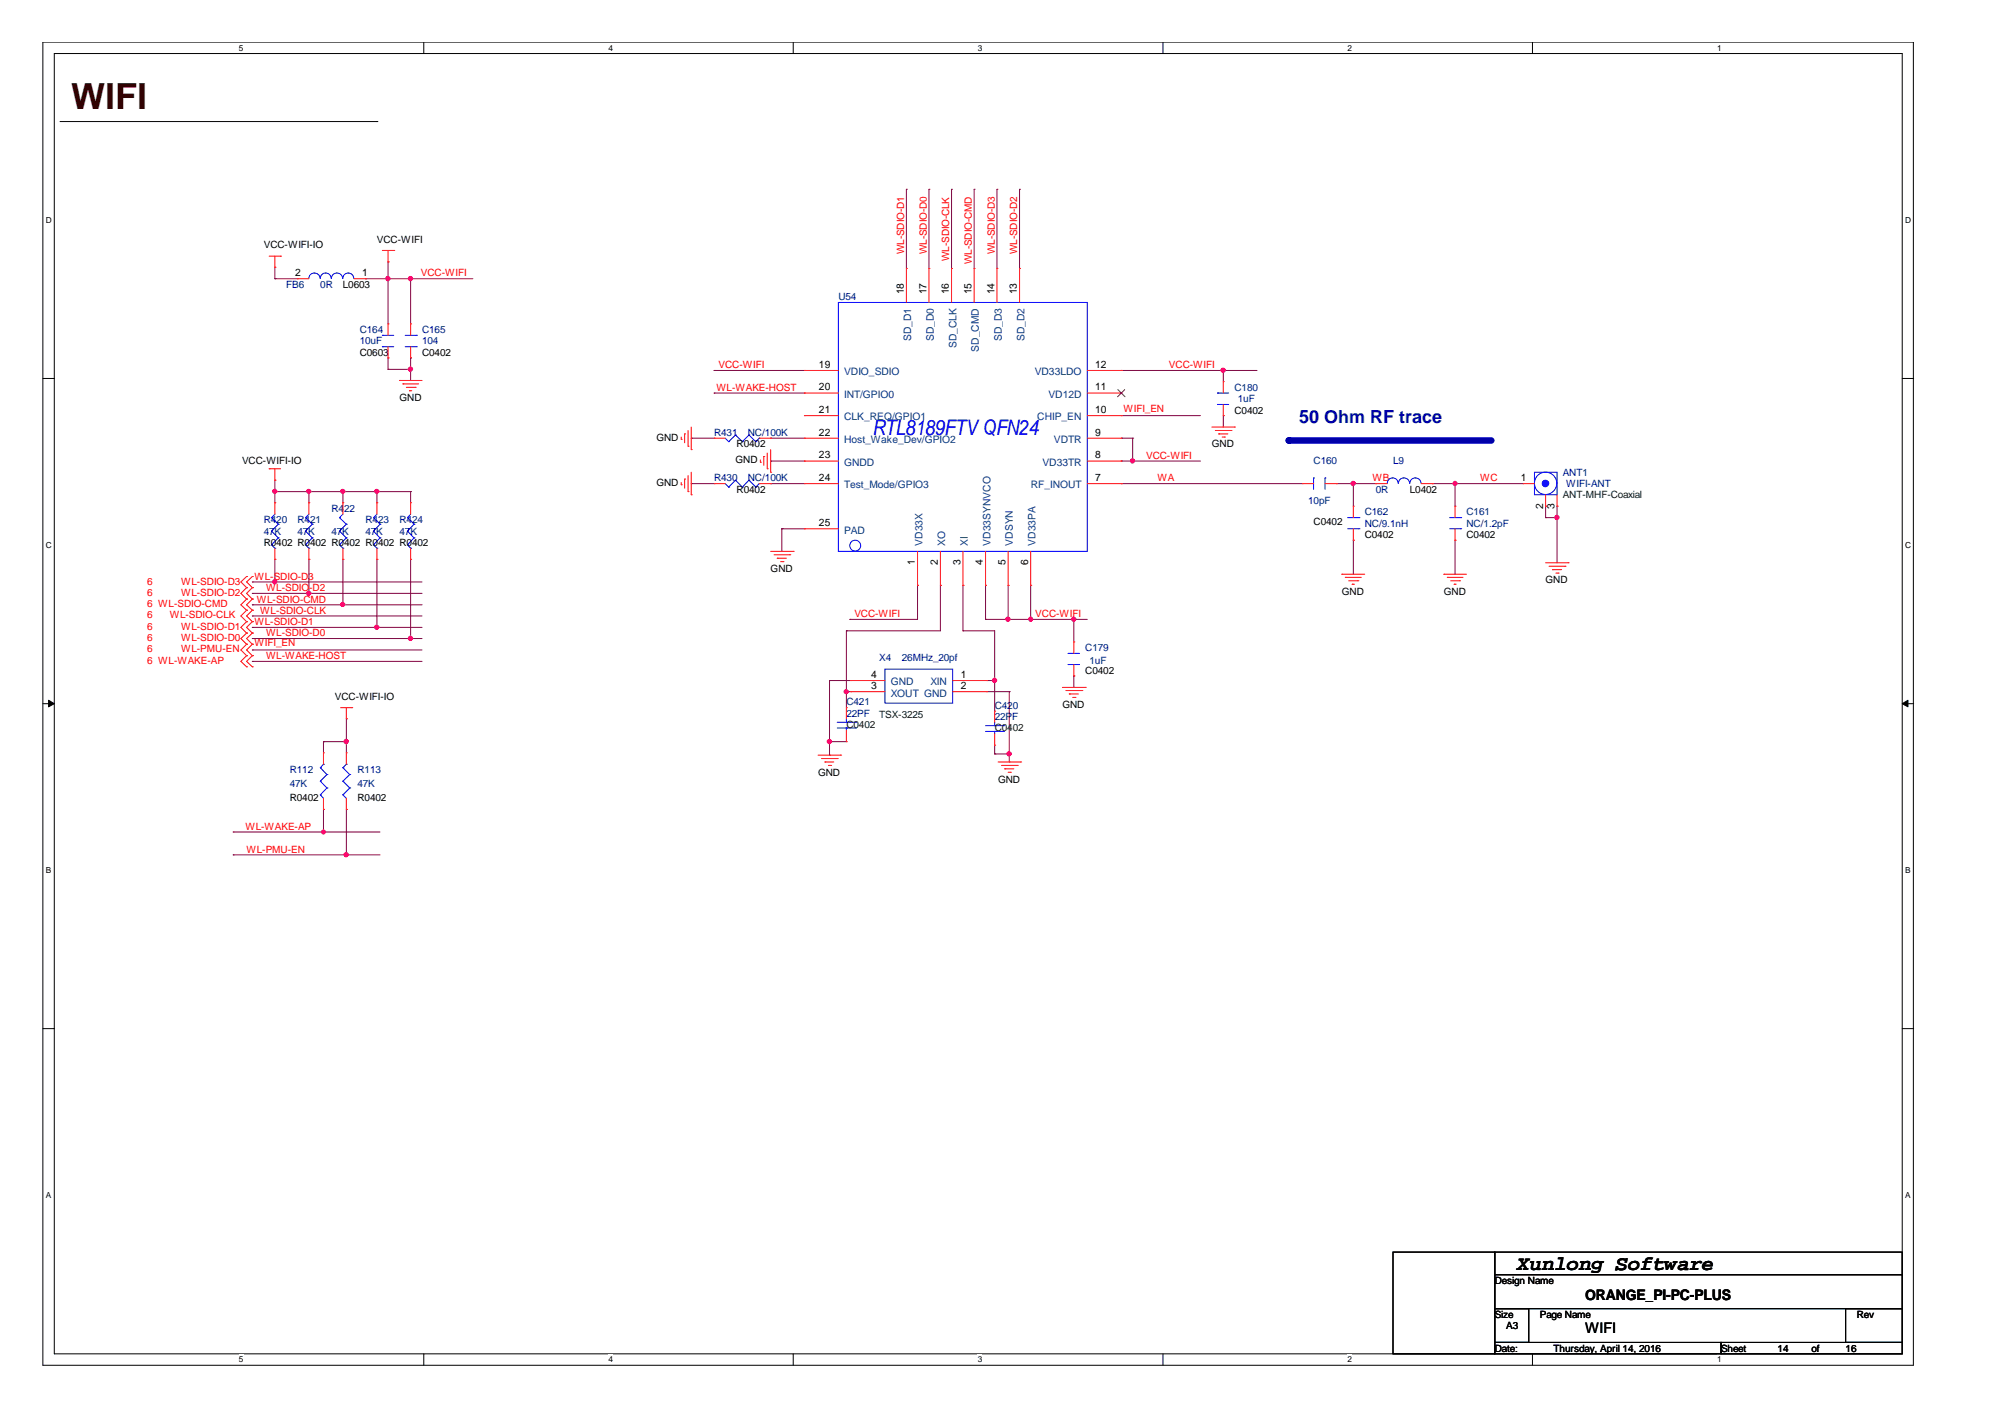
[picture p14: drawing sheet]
<svg xmlns="http://www.w3.org/2000/svg" width="297mm" height="210mm" viewBox="0 0 297 210" stroke-linecap="round" stroke-linejoin="round" font-family="sans-serif">
<defs><g id="words">
<text font-size="5.3" fill="#400000" x="10.5" y="16.2">WIFI</text>
<text font-size="3.2" fill="#00f" x="129.2" y="64.4">RTL8189FTVQFN24</text>
<text font-size="3" x="224.8" y="188.1">Xunlong Software</text>
<text font-size="2.7" fill="#000080" x="192.4" y="62.7">50 Ohm RF trace</text>
<g font-size="2.2">
<text x="234.9" y="197.5">WIFI</text>
<text x="234.9" y="192.5">ORANGE_PI-PC-PLUS</text>
</g>
<g font-size="1.5">
<text x="55.8" y="36">VCC-WIFI</text>
<text x="39.1" y="36.8">VCC-WIFI-IO</text>
<text x="43.7" y="40.9">2</text>
<text x="53.6" y="40.9">1</text>
<text x="50.8" y="42.6">L0603</text>
<text x="133.9" y="43.6" transform="rotate(-90 133.9 43.6)">18</text>
<text x="137.2" y="43.6" transform="rotate(-90 137.2 43.6)">17</text>
<text x="140.6" y="43.6" transform="rotate(-90 140.6 43.6)">16</text>
<text x="143.9" y="43.6" transform="rotate(-90 143.9 43.6)">15</text>
<text x="147.3" y="43.6" transform="rotate(-90 147.3 43.6)">14</text>
<text x="150.7" y="43.6" transform="rotate(-90 150.7 43.6)">13</text>
<text x="53.3" y="52.7">C0603</text>
<text x="62.5" y="52.7">C0402</text>
<text x="59.2" y="59.4">GND</text>
<text x="121.3" y="54.5">19</text>
<text x="121.3" y="57.8">20</text>
<text x="162.3" y="57.8">11</text>
<text x="162.3" y="54.5">12</text>
<text x="97.2" y="65.3">GND</text>
<text x="121.3" y="61.2">21</text>
<text x="121.3" y="64.5">22</text>
<text x="162.3" y="64.5">9</text>
<text x="162.3" y="61.2">10</text>
<text x="182.9" y="61.3">C0402</text>
<text x="35.9" y="68.8">VCC-WIFI-IO</text>
<text x="97.2" y="72">GND</text>
<text x="109" y="68.6">GND</text>
<text x="109.1" y="66.3">R0402</text>
<text x="121.3" y="67.9">23</text>
<text x="121.3" y="71.3">24</text>
<text x="162.3" y="71.3">7</text>
<text x="162.3" y="67.9">8</text>
<text x="179.5" y="66.3">GND</text>
<text x="225.3" y="71.3">1</text>
<text x="109.1" y="73">R0402</text>
<text x="121.3" y="77.9">25</text>
<text x="194.6" y="77.7">C0402</text>
<text x="208.9" y="73">L0402</text>
<text x="228.6" y="75.3" transform="rotate(-90 228.6 75.3)">2</text>
<text x="230.3" y="75.3" transform="rotate(-90 230.3 75.3)">3</text>
<text x="39.1" y="80.9">R0402 R0402 R0402 R0402 R0402</text>
<text x="135.6" y="83.7" transform="rotate(-90 135.6 83.7)">1</text>
<text x="138.9" y="83.7" transform="rotate(-90 138.9 83.7)">2</text>
<text x="142.3" y="83.7" transform="rotate(-90 142.3 83.7)">3</text>
<text x="145.6" y="83.7" transform="rotate(-90 145.6 83.7)">4</text>
<text x="149" y="83.7" transform="rotate(-90 149 83.7)">5</text>
<text x="152.3" y="83.7" transform="rotate(-90 152.3 83.7)">6</text>
<text x="202.2" y="79.7">C0402</text>
<text x="217.3" y="79.7">C0402</text>
<text x="114.2" y="84.7">GND</text>
<text x="198.8" y="88.1">GND</text>
<text x="213.9" y="88.1">GND</text>
<text x="229" y="86.4">GND</text>
<text x="129.1" y="100.4">4</text>
<text x="142.3" y="100.4">1</text>
<text x="160.8" y="99.8">C0402</text>
<text x="49.6" y="103.6">VCC-WIFI-IO</text>
<text x="129.1" y="102.1">3</text>
<text x="142.3" y="102.1">2</text>
<text x="157.4" y="104.8">GND</text>
<text x="42.9" y="118.6">R0402</text>
<text x="53" y="118.6">R0402</text>
<text x="121.2" y="114.9">GND</text>
<text x="147.9" y="115.9">GND</text>
<text x="221.4" y="190.2">Design Name</text>
<text x="221.4" y="195.2">Size</text>
<text x="223.1" y="196.9">A3</text>
<text x="228.1" y="195.2">Page Name</text>
<text x="275.1" y="195.2">Rev</text>
<text x="221.4" y="200.2">Date:</text>
<text x="230.2" y="200.2">Thursday, April 14, 2016</text>
<text x="255" y="200.2">Sheet</text>
<text x="263.4" y="200.2">14</text>
<text x="268.4" y="200.2">of</text>
<text x="273.4" y="200.2">16</text>
</g>
<g font-size="1.5" fill="#f00">
<text x="62.4" y="41">VCC-WIFI</text>
<text x="133.9" y="37.6" transform="rotate(-90 133.9 37.6)">WL-SDIO-D1</text>
<text x="137.3" y="37.6" transform="rotate(-90 137.3 37.6)">WL-SDIO-D0</text>
<text x="140.6" y="38.6" transform="rotate(-90 140.6 38.6)">WL-SDIO-CLK</text>
<text x="144" y="39.1" transform="rotate(-90 144 39.1)">WL-SDIO-CMD</text>
<text x="147.4" y="37.6" transform="rotate(-90 147.4 37.6)">WL-SDIO-D3</text>
<text x="150.7" y="37.6" transform="rotate(-90 150.7 37.6)">WL-SDIO-D2</text>
<text x="106.1" y="57.9">WL-WAKE-HOST</text>
<text x="106.5" y="54.5">VCC-WIFI</text>
<text x="173.2" y="54.5">VCC-WIFI</text>
<text x="166.5" y="61">WIFI_EN</text>
<text x="169.8" y="68">VCC-WIFI</text>
<text x="171.5" y="71.3">WA</text>
<text x="203.3" y="71.3">WB</text>
<text x="219.3" y="71.3">WC</text>
<text x="21.8" y="86.6">6</text>
<text x="21.8" y="88.2">6</text>
<text x="21.8" y="89.9">6 WL-SDIO-CMD</text>
<text x="26.8" y="86.6">WL-SDIO-D3</text>
<text x="26.8" y="88.2">WL-SDIO-D2</text>
<text x="37.7" y="85.9">WL-SDIO-D3</text>
<text x="38.1" y="89.3">WL-SDIO-CMD</text>
<text x="39.4" y="87.6">WL-SDIO</text>
<text x="45.8" y="87.6">-D2</text>
<text x="21.8" y="91.6">6</text>
<text x="21.8" y="93.3">6</text>
<text x="21.8" y="95">6</text>
<text x="25.1" y="91.6">WL-SDIO-CLK</text>
<text x="26.8" y="93.3">WL-SDIO-D1</text>
<text x="26.8" y="95">WL-SDIO-D0</text>
<text x="37.7" y="92.6">WL-SDIO-D1</text>
<text x="37.7" y="95.7">WIFI_EN</text>
<text x="38.6" y="90.9">WL-SDIO-CLK</text>
<text x="39.4" y="94.2">WL-SDIO-D0</text>
<text x="126.6" y="91.4">VCC-WIFI</text>
<text x="153.4" y="91.4">VCC-WIFI</text>
<text x="21.8" y="96.6">6</text>
<text x="21.8" y="98.3">6 WL-WAKE-AP</text>
<text x="26.8" y="96.6">WL-PMU-EN</text>
<text x="39.4" y="97.6">WL-WAKE-HOST</text>
<text x="36.4" y="122.9">WL-WAKE-AP</text>
<text x="36.5" y="126.3">WL-PMU-EN</text>
</g>
<g font-size="1.5" fill="#000080">
<text x="42.4" y="42.6">FB6</text>
<text x="47.5" y="42.6">0R</text>
<text x="124.2" y="44.5">U54</text>
<text x="53.3" y="49.3">C164</text>
<text x="53.3" y="51">10uF</text>
<text x="62.5" y="49.3">C165</text>
<text x="62.5" y="51">104</text>
<text x="182.9" y="57.9">C180</text>
<text x="183.4" y="59.6">1uF</text>
<text x="105.8" y="64.6">R431</text>
<text x="110.8" y="64.6">NC/100K</text>
<text x="105.8" y="71.3">R430</text>
<text x="110.8" y="71.3">NC/100K</text>
<text x="194.6" y="68.8">C160</text>
<text x="206.4" y="68.8">L9</text>
<text x="231.5" y="70.5">ANT1</text>
<text x="39.1" y="77.5">R420</text>
<text x="44.1" y="77.5">R421</text>
<text x="49.1" y="75.8">R422</text>
<text x="54.1" y="77.5">R423</text>
<text x="59.2" y="77.5">R424</text>
<text x="193.8" y="74.6">10pF</text>
<text x="202.2" y="76.3">C162</text>
<text x="203.8" y="73">0R</text>
<text x="217.3" y="76.3">C161</text>
<text x="232" y="72.2">WIFI-ANT</text>
<text x="39.1" y="79.2">47K</text>
<text x="44.1" y="79.2">47K</text>
<text x="49.1" y="79.2">47K</text>
<text x="54.1" y="79.2">47K</text>
<text x="59.2" y="79.2">47K</text>
<text x="202.2" y="78">NC/9.1nH</text>
<text x="217.3" y="78">NC/1.2pF</text>
<text x="130.3" y="98">X4</text>
<text x="133.6" y="98">26MHz_20pf</text>
<text x="160.8" y="96.4">C179</text>
<text x="161.4" y="98.3">1uF</text>
<text x="125.4" y="104.5">C421</text>
<text x="125.4" y="106.2">22PF</text>
<text x="147.4" y="105">C420</text>
<text x="147.4" y="106.7">22PF</text>
<text x="42.9" y="114.6">R112</text>
<text x="42.9" y="116.6">47K</text>
<text x="53" y="114.6">R113</text>
<text x="53" y="116.6">47K</text>
</g>
<g font-size="1.5" fill="#004080">
<text x="135" y="50.6" transform="rotate(-90 135 50.6)">SD_D1</text>
<text x="138.3" y="50.6" transform="rotate(-90 138.3 50.6)">SD_D0</text>
<text x="141.7" y="51.6" transform="rotate(-90 141.7 51.6)">SD_CLK</text>
<text x="145" y="52.1" transform="rotate(-90 145 52.1)">SD_CMD</text>
<text x="148.4" y="50.6" transform="rotate(-90 148.4 50.6)">SD_D3</text>
<text x="151.8" y="50.6" transform="rotate(-90 151.8 50.6)">SD_D2</text>
<text x="125.1" y="55.6">VDIO_SDIO</text>
<text x="125.1" y="58.9">INT/GPIO0</text>
<text x="153.3" y="55.6">VD33LDO</text>
<text x="155.3" y="58.9">VD12D</text>
<text x="125.1" y="62.3">CLK_REQ/GPIO1</text>
<text x="125.1" y="65.6">Host_Wake_Dev/GPIO2</text>
<text x="153.7" y="62.3">CHIP_EN</text>
<text x="156.1" y="65.6">VDTR</text>
<text x="125.1" y="69">GNDD</text>
<text x="154.4" y="69">VD33TR</text>
<text x="125.1" y="72.4">Test_Mode/GPIO3</text>
<text x="152.7" y="72.4">RF_INOUT</text>
<text x="125.1" y="79.1">PAD</text>
<text x="136.7" y="80.8" transform="rotate(-90 136.7 80.8)">VD33X</text>
<text x="140" y="80.8" transform="rotate(-90 140 80.8)">XO</text>
<text x="143.4" y="80.8" transform="rotate(-90 143.4 80.8)">XI</text>
<text x="146.7" y="80.8" transform="rotate(-90 146.7 80.8)">VD33SYNVCO</text>
<text x="150.1" y="80.8" transform="rotate(-90 150.1 80.8)">VDSYN</text>
<text x="153.4" y="80.8" transform="rotate(-90 153.4 80.8)">VD33PA</text>
<text x="132" y="101.5">GND</text>
<text x="137.8" y="101.5">XIN</text>
<text x="132" y="103.2">XOUT GND</text>
</g>
<g font-size="1.5" fill="#004000">
<text x="231.5" y="73.8">ANT-MHF-Coaxial</text>
<text x="125.4" y="107.8">C0402</text>
<text x="130.3" y="106.4">TSX-3225</text>
<text x="147.4" y="108.3">C0402</text>
</g>
<g font-size="1.2">
<text x="35.4" y="7.5">5</text>
<text x="90.1" y="7.5">4</text>
<text x="144.9" y="7.5">3</text>
<text x="199.6" y="7.5">2</text>
<text x="254.4" y="7.5">1</text>
<text x="6.8" y="33.1">D</text>
<text x="282.2" y="33.1">D</text>
<text x="6.8" y="81.2">C</text>
<text x="282.2" y="81.2">C</text>
<text x="6.8" y="129.4">B</text>
<text x="282.2" y="129.4">B</text>
<text x="6.8" y="177.5">A</text>
<text x="282.2" y="177.5">A</text>
<text x="35.4" y="201.8">5</text>
<text x="90.1" y="201.8">4</text>
<text x="144.9" y="201.8">3</text>
<text x="199.6" y="201.8">2</text>
<text x="254.4" y="201.8">1</text>
</g>
</g></defs>
<path d="M6.3 6.2h277.2v196h-277.2zM8 7.9h273.8v192.6h-273.8z" fill="none" stroke="#000" stroke-width=".15"/>
<g fill="#fff">
<path d="M35.4 6.4h.6v1.4h-.6z"/>
<path d="M35.4 200.7h.6v1.4h-.6z"/>
</g>
<path d="M62.8 6.2v1.7M62.8 200.5v1.7" fill="none" stroke="#000" stroke-width=".15"/>
<g fill="#fff">
<path d="M90.1 6.4h.7v1.4h-.7z"/>
<path d="M90.1 200.7h.7v1.4h-.7z"/>
</g>
<path d="M117.5 6.2v1.7M117.5 200.5v1.7" fill="none" stroke="#000" stroke-width=".15"/>
<g fill="#fff">
<path d="M144.9 6.4h.6v1.4h-.6z"/>
<path d="M144.9 200.7h.6v1.4h-.6z"/>
</g>
<path d="M172.3 6.2v1.7M172.3 200.5v1.7" fill="none" stroke="#000" stroke-width=".15"/>
<g fill="#fff">
<path d="M199.6 6.4h.7v1.4h-.7z"/>
<path d="M199.6 200.7h.7v1.4h-.7z"/>
</g>
<path d="M227 6.2v1.7M227 200.5v1.7" fill="none" stroke="#000" stroke-width=".15"/>
<g fill="#fff">
<path d="M254.4 6.4h.6v1.4h-.6z"/>
<path d="M254.4 200.7h.6v1.4h-.6z"/>
<path d="M6.8 31.9h.8v1.4h-.8z"/>
<path d="M282.2 31.9h.9v1.4h-.9z"/>
<path d="M6.8 80.1h.8v1.4h-.8z"/>
<path d="M282.2 80.1h.9v1.4h-.9z"/>
</g>
<path d="M6.3 56.1h1.7M281.8 56.1h1.7" fill="none" stroke="#000" stroke-width=".15"/>
<g fill="#fff">
<path d="M6.8 128.2h.7v1.4h-.7z"/>
<path d="M282.2 128.2h.8v1.4h-.8z"/>
</g>
<path d="M6.3 104.2h1.7M281.8 104.2h1.7" fill="none" stroke="#000" stroke-width=".15"/>
<g fill="#000" stroke="#000" stroke-width=".15">
<path d="M7.2 103.7l.8 .5-.8 .5z" fill-rule="evenodd"/>
<path d="M281.8 104.2l.9-.5v1z" fill-rule="evenodd"/>
</g>
<g fill="#fff">
<path d="M6.8 176.4h.7v1.4h-.7z"/>
<path d="M282.2 176.4h.8v1.4h-.8z"/>
</g>
<path d="M8.9 18h46.9M55.8 18h.1M6.3 152.4h1.7M281.8 152.4h1.7" fill="none" stroke="#000" stroke-width=".15"/>
<path d="M190.9 65.2h30" fill="none" stroke="#0000a0" stroke-width=".97"/>
<circle cx="190.9" cy="65.2" r=".49" fill="#0000a0"/>
<g fill="none" stroke="#800040" stroke-width=".15">
<path d="M40.7 39.6h.1M40.7 39.6v1.7M57.5 38.8h.1M57.5 38.8v9.2M134.3 28h.1M134.3 28v11.8M137.6 28h.1M137.6 28v11.8M141 28h.1M141 28v11.8M144.3 28h.1M144.3 28v11.8"/>
<path d="M147.7 28h.1M147.7 28v11.8M151 28h.1M151 28v11.8M40.7 41.3h.1M40.7 41.3h3.4M54.1 41.3h.1M54.1 41.3h16M57.5 53h.1M57.5 41.3h.1M57.5 54.7h.1M57.5 53v1.7"/>
<path d="M57.5 54.7h3.3M60.8 41.3h.1M60.8 54.7h.1M60.8 53h.1M60.8 41.3v6.7M60.8 53v3.4M105.8 54.9h.1M105.8 58.2h.1M105.8 54.9h13.4M105.8 58.2h13.4M166.1 54.9h.1M166.1 54.9h20.1"/>
<path d="M181.2 54.9h.1M181.2 54.9v1.6M40.7 71.1h.1M40.7 72.8h.1M40.7 71.1v3.4M40.7 72.8h20.1M45.8 72.8h.1M45.8 72.8v1.7M50.8 72.8h.1M50.8 72.8v1.7M55.8 72.8h.1M55.8 72.8v1.7"/>
<path d="M60.8 72.8h.1M60.8 72.8v1.7M102.4 71.6h.1M102.4 64.9h.1M102.4 64.9h3.4M102.4 71.6h3.4M114.2 71.6h.1M114.2 64.9h.1M114.2 68.3h.1M114.2 68.3h5M114.2 64.9h5M114.2 71.6h5"/>
<path d="M115.8 78.3h.1M115.8 78.3h3.4M115.8 78.3v3.4M166.1 61.6h.1M166.1 64.9h.1M166.1 71.6h.1M166.1 68.3h.1M166.1 61.6h11.7M166.1 68.3h11.7M166.1 64.9h1.7M166.1 71.6h26.9M167.8 68.3h.1"/>
<path d="M167.8 64.9h.1M167.8 64.9v3.4M181.2 61.6h.1M181.2 61.6v1.7M198 71.6h.1M198 71.6h5.8M200.5 71.6h.1M200.5 71.6v3.4M212.2 71.6h.1M212.2 71.6h13.4M215.6 71.6h.1M215.6 71.6v3.4"/>
<path d="M229 75h.1M229 76.7h.1M229 75v1.7M229 76.7h1.7M230.7 76.7h.1M230.7 75h.1M230.7 75v8.4M37.4 91.2h.1M37.4 86.2h.1M37.4 87.9h.1M37.4 89.6h.1M37.4 92.9h.1"/>
<path d="M37.4 94.6h.1M37.4 96.3h.1M37.4 98h.1M37.4 91.2h25.1M37.4 94.6h25.1M37.4 87.9h25.1M37.4 86.2h25.1M37.4 92.9h25.1M37.4 89.6h25.1M37.4 96.3h25.1M37.4 98h25.1M40.7 86.2h.1"/>
<path d="M40.7 82.9h.1M40.7 82.9v3.3M45.8 87.9h.1M45.8 82.9h.1M45.8 82.9v5M50.8 89.6h.1M50.8 82.9h.1M50.8 82.9v6.7M55.8 92.9h.1M55.8 82.9h.1M55.8 82.9v10M60.8 94.6h.1"/>
<path d="M60.8 82.9h.1M60.8 82.9v11.7M125.4 93.4h.1M125.4 93.4v11.4M125.9 91.8h.1M135.9 86.7h.1M135.9 86.7v5.1h-10M139.3 86.7h.1M139.3 86.7v6.7h-13.9M142.7 86.7h.1M142.7 93.4h.1M142.7 86.7v6.7"/>
<path d="M142.7 93.4h4.7v11.9M146 86.7h.1M146 91.8h.1M146 91.8h15.1M146 86.7v5.1M149.4 86.7h.1M149.4 91.8h.1M149.4 86.7v5.1M152.7 86.7h.1M152.7 91.8h.1M152.7 86.7v5.1M159.1 91.8h.1"/>
<path d="M159.1 91.8v3.3M200.5 80h.1M200.5 80v5.1M215.6 80h.1M215.6 80v5.1M47.9 109.9h.1M47.9 119.9h.1M47.9 109.9v1.6M47.9 119.9v3.3M47.9 109.9h3.4M51.3 119.9h.1M51.3 109.9h.1"/>
<path d="M51.3 106.5h.1M51.3 106.5v5M51.3 119.9v6.7M122.9 100.8h.1M122.9 109.9h.1M122.9 111.9h.1M122.9 109.9h2.5M122.9 100.8h3.2M122.9 100.8v11.1M125.4 102.5h.1M125.4 102.5h.7M146.2 100.8h.1"/>
<path d="M146.2 100.8h1.2M146.2 102.5h3.3M147.4 100.8h.1M147.4 111.7h.1M147.4 110.4v1.3M147.4 111.7h2.1M149.5 111.7h.1M149.5 102.5h.1M149.5 112.9h.1M149.5 102.5v10.4M159.1 100.1h.1M159.1 100.1v1.7"/>
<path d="M34.5 126.6h.1M34.5 123.2h.1M34.5 126.6h21.8M34.5 123.2h21.8M47.9 123.2h.1M51.3 126.6h.1"/>
</g>
<g fill="#f0f" stroke="#f0f" stroke-width=".15">
<circle cx="60.8" cy="41.3" r=".32"/>
<circle cx="57.5" cy="41.3" r=".32"/>
<circle cx="60.8" cy="54.7" r=".32"/>
<circle cx="51.3" cy="126.6" r=".32"/>
<circle cx="51.3" cy="109.8" r=".32"/>
<circle cx="47.9" cy="123.2" r=".3"/>
<circle cx="159.1" cy="91.7" r=".32"/>
<circle cx="149.3" cy="91.7" r=".32"/>
<circle cx="125.4" cy="102.5" r=".31"/>
<circle cx="167.8" cy="68.3" r=".32"/>
<circle cx="152.7" cy="91.7" r=".31"/>
<circle cx="181.2" cy="54.9" r=".32"/>
<circle cx="215.6" cy="71.6" r=".31"/>
<circle cx="200.5" cy="71.6" r=".32"/>
<circle cx="230.6" cy="76.7" r=".32"/>
<circle cx="40.7" cy="86.2" r=".32"/>
<circle cx="45.7" cy="87.9" r=".32"/>
<circle cx="50.8" cy="89.5" r=".31"/>
<circle cx="55.8" cy="92.9" r=".32"/>
<circle cx="60.8" cy="94.6" r=".32"/>
<circle cx="55.8" cy="72.8" r=".31"/>
<circle cx="45.7" cy="72.8" r=".31"/>
<circle cx="40.7" cy="72.8" r=".31"/>
<circle cx="50.8" cy="72.8" r=".31"/>
<circle cx="147.3" cy="100.8" r=".32"/>
<circle cx="149.5" cy="111.7" r=".32"/>
<circle cx="122.9" cy="109.8" r=".32"/>
</g>
<g fill="none" stroke="#f00" stroke-width=".15">
<path d="M39.9 37.9h1.7M40.7 39.6h.1M40.7 37.9v1.7M41.6 37.9h.1M56.6 37.1h1.7M57.5 38.8h.1M57.5 37.1v1.7M58.3 37.1h.1M134.3 39.8h.1M134.3 39.8v5M137.6 39.8h.1M137.6 39.8v5"/>
<path d="M141 39.8h.1M141 39.8v5M144.3 39.8h.1M144.3 39.8v5M147.7 39.8h.1M147.7 39.8v5M151 39.8h.1M151 39.8v5M44.1 41.3h.1M44.1 41.3h1.7M52.5 41.3h1.6M54.1 41.3h.1"/>
<path d="M57.5 48h.1M57.5 53h.1M57.5 48v1.7M57.5 51.4v1.6M59.2 56.4h.1M59.2 56.4h3.3M59.7 56.9h.1M59.7 56.9h2.3M60.2 57.4h1.3M60.7 57.9h.1M60.7 57.9h.3M60.8 53h.1"/>
<path d="M60.8 48h.1M60.8 48v1.7M60.8 51.4v1.6M61.5 57.4h.1M119.2 54.9h.1M119.2 58.2h.1M119.2 54.9h5M119.2 58.2h5M161.1 54.9h5M161.1 58.2h5M166.1 58.2h.1M166.1 54.9h.1"/>
<path d="M181.2 56.5h.1M181.2 56.5v1.7M181.2 59.9v1.7M39.9 69.4h.1M39.9 69.4h1.7M40.7 71.1h.1M40.7 74.5h.1M40.7 69.4v1.7M40.7 74.5v1.7M45.8 74.5h.1M45.8 74.5v1.7M50.8 74.5h.1"/>
<path d="M50.8 74.5v1.7M55.8 74.5h.1M55.8 74.5v1.7M60.8 74.5h.1M60.8 74.5v1.7M100.9 71.8h.1M100.9 65.1h.1M100.9 64.7v.4M100.9 71.5v.3M101.4 71h.1M101.4 64.3h.1M101.4 64.3v1.3"/>
<path d="M101.4 71v1.3M101.9 72.8h.1M101.9 66.1h.1M101.9 63.8v2.3M101.9 70.5v2.3M102.4 73.3h.1M102.4 66.6h.1M102.4 63.3v3.3M102.4 69.9v3.4M105.8 71.6h.1M105.8 64.9h.1M105.8 71.6h1.6"/>
<path d="M105.8 64.9h1.6M112.5 71.6h1.7M112.5 64.9h1.7M112.6 68.5h.1M112.6 68.1v.4M113.2 67.6h.1M113.2 67.6v1.3M113.7 69.4h.1M113.7 67.1v2.3M114.2 69.9h.1M114.2 71.6h.1M114.2 64.9h.1"/>
<path d="M114.2 66.6v3.3M119.2 61.6h.1M119.2 68.3h.1M119.2 71.6h.1M119.2 64.9h.1M119.2 78.3h.1M119.2 71.6h5M119.2 64.9h5M119.2 61.6h5M119.2 68.3h5M119.2 78.3h5M161.1 71.6h5"/>
<path d="M161.1 64.9h5M161.1 61.6h5M161.1 68.3h5M166.1 64.9h.1M166.1 68.3h.1M166.1 71.6h.1M166.1 61.6h.1M179.5 63.3h3.4M180 63.8h2.4M180.6 64.3h.1M180.6 64.3h1.3M181.1 64.7h.3"/>
<path d="M181.2 61.6h.1M181.4 64.7h.1M182.4 63.8h.1M182.9 63.3h.1M193 71.6h.1M193 71.6h1.6M196.3 71.6h1.7M198 71.6h.1M200.5 75h.1M200.5 75v1.7M200.5 78.3v1.7M203.8 71.6h.1"/>
<path d="M203.8 71.6h1.7M210.6 71.6h1.6M212.2 71.6h.1M215.6 75h.1M215.6 75v1.7M215.6 78.3v1.7M225.6 71.6h.1M225.6 71.6h1.7M229 75h.1M229 73.3v1.7M230.7 75h.1M230.7 73.3v1.7"/>
<path d="M36.5 95.4h.1M36.5 97.1h.1M36.5 98.8h.1M36.5 85.4h.1M36.5 87.1h.1M36.5 88.7h.1M36.5 90.4h.1M36.5 92.1h.1M36.5 93.8h.1M36.5 95.4l-.8 .9 .8 .8M36.5 97.1l-.8 .9 .8 .8M36.5 85.4l-.8 .8 .8 .9"/>
<path d="M36.5 87.1l-.8 .8 .8 .8M36.5 88.7l-.8 .9 .8 .8M36.5 90.4l-.8 .8 .8 .9M36.5 92.1l-.8 .8 .8 .9M36.5 93.8l-.8 .8 .8 .8M37.4 95.4h.1M37.4 97.1h.1M37.4 98.8h.1M37.4 85.4h.1M37.4 87.1h.1M37.4 88.7h.1M37.4 90.4h.1"/>
<path d="M37.4 92.1h.1M37.4 93.8h.1M37.4 95.4l-.9 .9 .9 .8M37.4 97.1l-.9 .9 .9 .8M37.4 85.4l-.9 .8 .9 .9M37.4 87.1l-.9 .8 .9 .8M37.4 88.7l-.9 .9 .9 .8M37.4 90.4l-.9 .8 .9 .9M37.4 92.1l-.9 .8 .9 .9M37.4 93.8l-.9 .8 .9 .8M40.7 82.9h.1M40.7 81.2v1.7"/>
<path d="M45.8 82.9h.1M45.8 81.2v1.7M50.8 82.9h.1M50.8 81.2v1.7M55.8 82.9h.1M55.8 81.2v1.7M60.8 82.9h.1M60.8 81.2v1.7M114.2 81.7h3.3M114.7 82.2h2.3M115.1 82.7h.1M115.1 82.7h1.4"/>
<path d="M115.7 83.2h.3M116 83.2h.1M117 82.2h.1M117.5 81.7h.1M135.9 86.7h.1M135.9 81.7v5M139.3 86.7h.1M139.3 81.7v5M142.7 86.7h.1M142.7 81.7v5M146 86.7h.1M146 81.7v5"/>
<path d="M149.4 86.7h.1M149.4 81.7v5M152.7 86.7h.1M152.7 81.7v5M159.1 95.1h.1M159.1 95.1v1.7M159.1 98.4v1.7M198.8 85.1h.1M198.8 85.1h3.4M199.3 85.5h.1M199.3 85.5h2.4M199.8 86h1.4"/>
<path d="M200.3 86.5h.1M200.3 86.5h.4M200.5 80h.1M201.2 86h.1M213.9 85.1h.1M213.9 85.1h3.4M214.4 85.5h.1M214.4 85.5h2.3M214.9 86h1.3M215.4 86.5h.1M215.4 86.5h.3M215.6 80h.1"/>
<path d="M216.2 86h.1M229 83.4h3.3M229.5 83.9h2.4M230 84.4h.1M230 84.4h1.4M230.5 84.9h.3M230.8 84.9h.1M231.9 83.9h.1M232.3 83.4h.1M47.9 119.9h.1M47.9 111.5h.1M47.9 111.5v1.7"/>
<path d="M47.9 118.3v1.6M50.5 104.8h1.6M51.3 106.5h.1M51.3 119.9h.1M51.3 111.5h.1M51.3 104.8v1.7M51.3 111.5v1.7M51.3 118.3v1.6M52.1 104.8h.1M121.2 111.9h3.3M121.7 112.4h2.3M122.2 112.9h.1"/>
<path d="M122.2 112.9h1.3M122.7 113.4h.4M123.1 113.4h.1M124 112.4h.1M124.5 111.9h.1M125.4 109.9h.1M125.4 104.8h.1M125.4 104.8v1.7M125.4 108.2v1.7M126.1 102.5h.1M126.1 100.8h.1M126.1 100.8h5"/>
<path d="M126.1 102.5h5M141.1 100.8h5.1M141.1 102.5h5.1M146.2 100.8h.1M146.2 102.5h.1M147.4 110.4h.1M147.4 105.3h.1M147.4 105.3v1.7M147.4 108.7v1.7M147.9 112.9h3.3M148.4 113.4h2.3M148.8 113.9h.1"/>
<path d="M148.8 113.9h1.4M149.4 114.4h.3M149.7 114.4h.1M150.7 113.4h.1M151.2 112.9h.1M157.4 101.8h3.4M157.9 102.3h2.4M158.4 102.8h.1M158.4 102.8h1.4M158.9 103.3h.4M159.1 100.1h.1M159.3 103.3h.1"/>
<path d="M160.3 102.3h.1M160.8 101.8h.1"/>
</g>
<path d="M206.4 185.5h15v15h-15zM221.4 185.5h60.4v3.3h-60.4zM221.4 188.8h60.4v5.1h-60.4zM221.4 193.9h5.1v5h-5.1zM221.4 198.9h33.6v1.6h-33.6zM255 198.9h26.8v1.6h-26.8zM273.4 193.9h8.4v5h-8.4z" fill="none" stroke="#000" stroke-width=".15"/>
<g fill="none" stroke="#00f" stroke-width=".15">
<path d="M45.8 41.2a.83 .83 0 0 1 .8-.8 .83 .83 0 0 1 .8 .8M47.5 41.2a.8 .8 0 0 1 .8-.8 .8 .8 0 0 1 .8 .8M49.1 41.2a.83 .83 0 0 1 .8-.8 .83 .83 0 0 1 .9 .8M50.8 41.2a.8 .8 0 0 1 .8-.8 .8 .8 0 0 1 .8 .8M56.6 49.7h.1M56.6 51.4h.1M56.6 51.4h1.7M56.6 49.7h1.7M60 51.4h1.7M60 49.7h1.7M61.7 51.4h.1M61.7 49.7h.1"/>
<path d="M124.2 44.8h36.9v36.9h-36.9zM180.4 58.2h.1M180.4 59.9h.1M180.4 58.2h1.6M180.4 59.9h1.6M40.2 76.7h.1M40.2 78.7h.1M40.2 76.7l1 1M40.2 78.7l1 1M40.7 76.2l-.5 .5M41.2 77.7h.1M41.2 79.7h.1"/>
<path d="M41.2 77.7l-1 1M41.2 79.7l-1 1M45.3 76.7h.1M45.3 78.7h.1M45.3 76.7l1 1M45.3 78.7l1 1M45.8 76.2l-.5 .5M46.3 77.7h.1M46.3 79.7h.1M46.3 77.7l-1 1M46.3 79.7l-1 1M50.3 76.7h.1"/>
<path d="M50.3 78.7h.1M50.3 76.7l1 1M50.3 78.7l1 1M50.8 76.2l-.5 .5M51.3 77.7h.1M51.3 79.7h.1M51.3 77.7l-1 1M51.3 79.7l-1 1M55.3 76.7h.1M55.3 78.7h.1M55.3 76.7l1 1M55.3 78.7l1 1"/>
<path d="M55.8 76.2l-.5 .5M56.3 77.7h.1M56.3 79.7h.1M56.3 77.7l-1 1M56.3 79.7l-1 1M60.4 76.7h.1M60.4 78.7h.1M60.4 76.7l.9 1M60.4 78.7l.9 1M60.8 76.2l-.4 .5M61.3 77.7h.1M61.3 79.7h.1"/>
<path d="M61.3 77.7l-.9 1M61.3 79.7l-.9 1M107.4 71.6l.5 .6M107.4 64.9l.5 .5M107.9 72.2h.1M107.9 65.4h.1M109 71.1h.1M109 64.4h.1M109 71.1l-1.1 1.1M109 71.1l1 1.1M109 64.4l-1.1 1M109 64.4l1 1"/>
<path d="M110 72.2h.1M110 65.4h.1M111 71.1h.1M111 64.4h.1M111 71.1l-1 1.1M111 71.1l1 1.1M111 64.4l-1 1M111 64.4l1 1M112 72.2h.1M112 65.4h.1M112.5 71.6h.1M112.5 64.9h.1"/>
<path d="M112.5 71.6l-.5 .6M112.5 64.9l-.5 .5M194.6 70.8h.1M194.6 70.8v1.7M196.3 70.8h.1M196.3 70.8v1.7M199.6 78.3h1.7M199.6 76.7h1.7M201.3 78.3h.1M201.3 76.7h.1M205.5 71.6a.8 .8 0 0 1 .8-.8 .8 .8 0 0 1 .8 .8M207.2 71.6a.83 .83 0 0 1 .8-.8 .83 .83 0 0 1 .8 .8"/>
<path d="M208.9 71.6a.83 .83 0 0 1 .8-.8 .83 .83 0 0 1 .8 .8M214.8 78.3h1.6M214.8 76.7h1.6M216.4 78.3h.1M216.4 76.7h.1M227.3 69.9h3.4v3.4h-3.4zM40.2 80.7h.1M40.2 80.7l.5 .5M40.7 81.2h.1M45.3 80.7h.1M45.3 80.7l.5 .5M45.8 81.2h.1"/>
<path d="M50.3 80.7h.1M50.3 80.7l.5 .5M50.8 81.2h.1M55.3 80.7h.1M55.3 80.7l.5 .5M55.8 81.2h.1M60.4 80.7h.1M60.4 80.7l.4 .5M60.8 81.2h.1M131.1 99.1h10v5.1h-10zM158.2 96.8h.1M158.2 98.4h.1"/>
<path d="M158.2 96.8h1.7M158.2 98.4h1.7M47.5 117.7h.1M47.5 115.7h.1M47.5 113.7h.1M47.5 117.7l.4 .6M47.5 115.7l.9 1M47.5 113.7l.9 1M47.9 113.2h.1M47.9 113.2l-.4 .5M48.4 116.7h.1M48.4 114.7h.1"/>
<path d="M48.4 116.7l-.9 1M48.4 114.7l-.9 1M50.8 117.7h.1M50.8 115.7h.1M50.8 113.7h.1M50.8 117.7l.5 .6M50.8 115.7l1 1M50.8 113.7l1 1M51.3 113.2h.1M51.3 113.2l-.5 .5M51.8 116.7h.1M51.8 114.7h.1"/>
<path d="M51.8 116.7l-1 1M51.8 114.7l-1 1M124 107h2.7M124 107.8h2.7M125.4 107.8h.1M125.4 107h.1M125.4 106.5v.5M125.4 107.8v.4M126.7 107h.1M126.7 107.8h.1M146 107.5h2.7M146 108.3h2.7"/>
<path d="M147.4 108.3h.1M147.4 107.5h.1M147.4 107v.5M147.4 108.3v.4M148.7 107.5h.1M148.7 108.3h.1"/>
<circle cx="229" cy="71.6" r="1.65"/>
<circle cx="126.7" cy="80.8" r=".81"/>
</g>
<circle cx="229" cy="71.6" r=".49" fill="#00f" stroke="#00f" stroke-width=".15"/>
<path d="M165.6 57.7l1.1 1.1M166.6 57.7l-1 1.1" fill="none" stroke="#804000" stroke-width=".15"/>
<use href="#words"/>
</svg>
